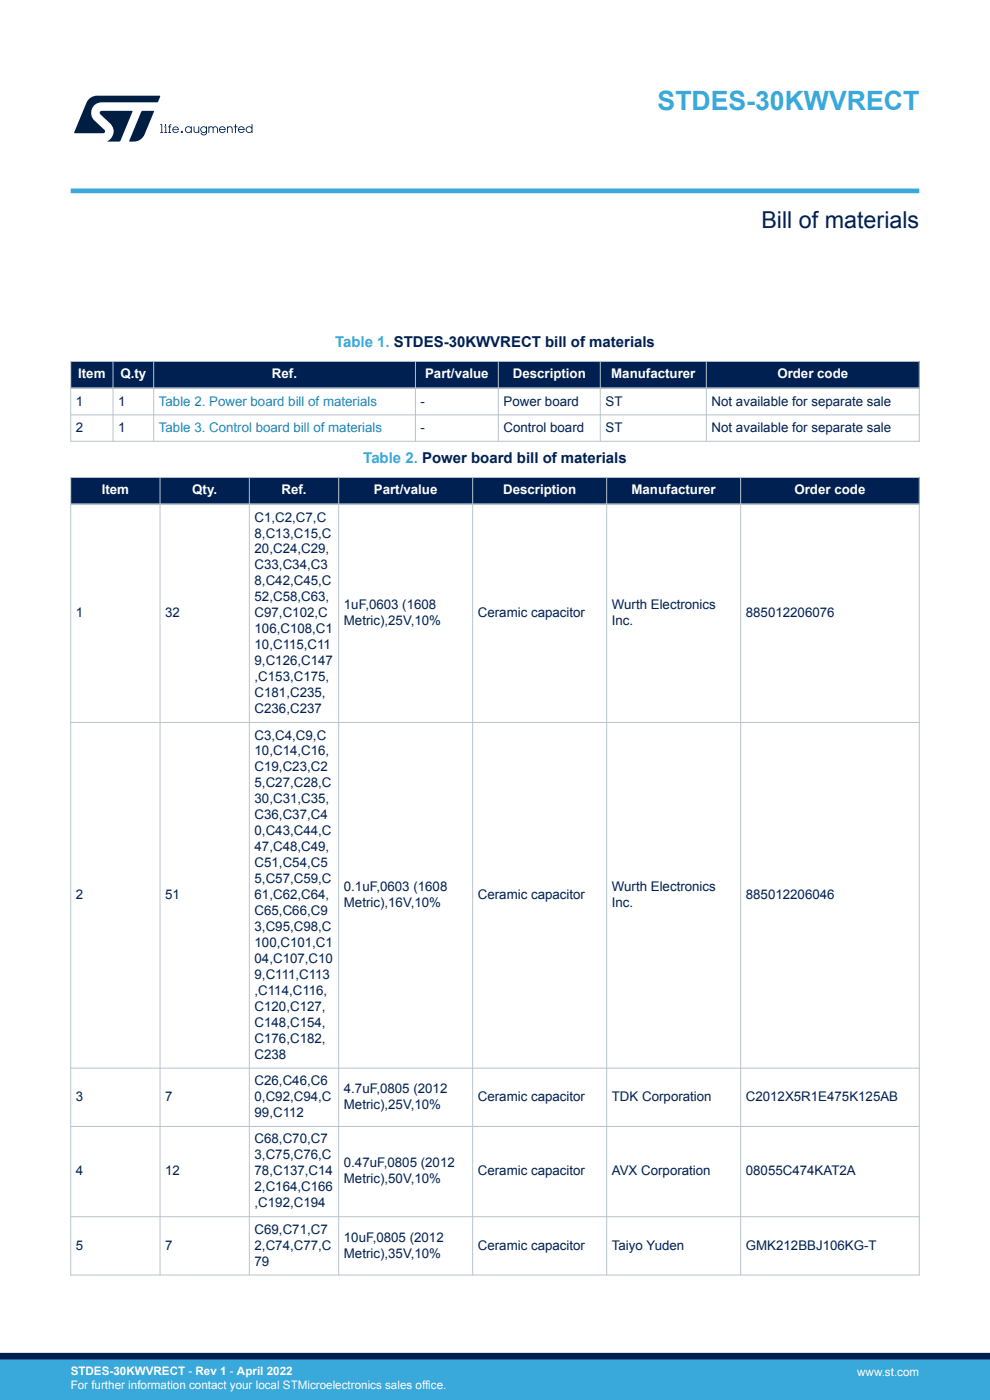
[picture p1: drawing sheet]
<svg xmlns="http://www.w3.org/2000/svg" width="210mm" height="297mm" viewBox="0 0 210 297" stroke-linecap="round" stroke-linejoin="round" font-family="sans-serif">
<defs><g id="words">
<text font-size="5.6" fill="#39a9dc" x="139.5" y="23.4">STDES-30KWVRECT</text>
<text font-size="4.9" fill="#002052" x="161.5" y="48.4">Bill of materials</text>
<g font-size="3.2" fill="#39a9dc">
<text x="71.1" y="73.7">Table 1. STDES-30KWVRECT bill of materials</text>
<text x="77.1" y="98.3">Table 2. Power board bill of materials</text>
</g>
<g font-size="2.8" fill="#fff">
<text x="16.6" y="80.3">Item</text>
<text x="25.5" y="80.3">Q.ty</text>
<text x="57.7" y="80.3">Ref.</text>
<text x="90.2" y="80.3">Part/value</text>
<text x="108.8" y="80.3">Description</text>
<text x="129.6" y="80.3">Manufacturer</text>
<text x="164.9" y="80.3">Order code</text>
<text x="21.6" y="104.9">Item</text>
<text x="40.8" y="104.9">Qty.</text>
<text x="59.7" y="104.9">Ref.</text>
<text x="79.3" y="104.9">Part/value</text>
<text x="106.7" y="104.9">Description</text>
<text x="134" y="104.9">Manufacturer</text>
<text x="168.5" y="104.9">Order code</text>
</g>
<g font-size="2.8" fill="#002052">
<text x="16.1" y="86">1</text>
<text x="25.1" y="86">1</text>
<text x="89.2" y="86">-</text>
<text x="106.8" y="86">Power board</text>
<text x="128.4" y="86">ST</text>
<text x="150.9" y="86">Not available for separate sale</text>
<text x="16.1" y="91.6">2</text>
<text x="25.1" y="91.6">1</text>
<text x="89.2" y="91.6">-</text>
<text x="106.8" y="91.6">Control board</text>
<text x="128.4" y="91.6">ST</text>
<text x="150.9" y="91.6">Not available for separate sale</text>
<text x="54" y="110.6">C1,C2,C7,C</text>
<text x="54" y="114">8,C13,C15,C</text>
<text x="54" y="117.4">20,C24,C29,</text>
<text x="54" y="120.8">C33,C34,C3</text>
<text x="54" y="124.2">8,C42,C45,C</text>
<text x="16.1" y="131">1</text>
<text x="35.1" y="131">32</text>
<text x="54" y="127.6">52,C58,C63,</text>
<text x="54" y="131">C97,C102,C</text>
<text x="72.9" y="129.3">1uF,0603 (1608</text>
<text x="101.4" y="131">Ceramic capacitor</text>
<text x="129.8" y="129.3">Wurth Electronics</text>
<text x="158.2" y="131">885012206076</text>
<text x="54" y="134.4">106,C108,C1</text>
<text x="54" y="137.7">10,C115,C11</text>
<text x="72.9" y="132.7">Metric),25V,10%</text>
<text x="129.8" y="132.7">Inc.</text>
<text x="54" y="141.1">9,C126,C147</text>
<text x="54" y="144.5">,C153,C175,</text>
<text x="54" y="147.9">C181,C235,</text>
<text x="54" y="151.3">C236,C237</text>
<text x="54" y="156.9">C3,C4,C9,C</text>
<text x="54" y="160.3">10,C14,C16,</text>
<text x="54" y="163.7">C19,C23,C2</text>
<text x="54" y="167">5,C27,C28,C</text>
<text x="54" y="170.4">30,C31,C35,</text>
<text x="54" y="173.8">C36,C37,C4</text>
<text x="54" y="177.2">0,C43,C44,C</text>
<text x="54" y="180.6">47,C48,C49,</text>
<text x="54" y="184">C51,C54,C5</text>
<text x="16.1" y="190.7">2</text>
<text x="35.1" y="190.7">51</text>
<text x="54" y="187.4">5,C57,C59,C</text>
<text x="54" y="190.7">61,C62,C64,</text>
<text x="72.9" y="189.1">0.1uF,0603 (1608</text>
<text x="101.4" y="190.7">Ceramic capacitor</text>
<text x="129.8" y="189.1">Wurth Electronics</text>
<text x="158.2" y="190.7">885012206046</text>
<text x="54" y="194.1">C65,C66,C9</text>
<text x="54" y="197.5">3,C95,C98,C</text>
<text x="72.9" y="192.4">Metric),16V,10%</text>
<text x="129.8" y="192.4">Inc.</text>
<text x="54" y="200.9">100,C101,C1</text>
<text x="54" y="204.3">04,C107,C10</text>
<text x="54" y="207.7">9,C111,C113</text>
<text x="54" y="211.1">,C114,C116,</text>
<text x="54" y="214.5">C120,C127,</text>
<text x="54" y="217.8">C148,C154,</text>
<text x="54" y="221.2">C176,C182,</text>
<text x="54" y="224.6">C238</text>
<text x="16.1" y="233.6">3</text>
<text x="35.1" y="233.6">7</text>
<text x="54" y="230.2">C26,C46,C6</text>
<text x="54" y="233.6">0,C92,C94,C</text>
<text x="72.9" y="231.9">4.7uF,0805 (2012</text>
<text x="101.4" y="233.6">Ceramic capacitor</text>
<text x="129.8" y="233.6">TDK Corporation</text>
<text x="158.2" y="233.6">C2012X5R1E475K125AB</text>
<text x="54" y="237">99,C112</text>
<text x="72.9" y="235.3">Metric),25V,10%</text>
<text x="54" y="242.6">C68,C70,C7</text>
<text x="54" y="246">3,C75,C76,C</text>
<text x="16.1" y="249.4">4</text>
<text x="35.1" y="249.4">12</text>
<text x="54" y="249.4">78,C137,C14</text>
<text x="72.9" y="247.7">0.47uF,0805 (2012</text>
<text x="72.9" y="251.1">Metric),50V,10%</text>
<text x="101.4" y="249.4">Ceramic capacitor</text>
<text x="129.8" y="249.4">AVX Corporation</text>
<text x="158.2" y="249.4">08055C474KAT2A</text>
<text x="54" y="252.7">2,C164,C166</text>
<text x="54" y="256.1">,C192,C194</text>
<text x="54" y="261.7">C69,C71,C7</text>
<text x="72.9" y="263.4">10uF,0805 (2012</text>
<text x="16.1" y="265.1">5</text>
<text x="35.1" y="265.1">7</text>
<text x="54" y="265.1">2,C74,C77,C</text>
<text x="54" y="268.5">79</text>
<text x="72.9" y="266.8">Metric),35V,10%</text>
<text x="101.4" y="265.1">Ceramic capacitor</text>
<text x="129.8" y="265.1">Taiyo Yuden</text>
<text x="158.2" y="265.1">GMK212BBJ106KG-T</text>
</g>
<g font-size="2.8" fill="#1f81af">
<text x="33.7" y="86">Table 2. Power board bill of materials</text>
<text x="33.7" y="91.6">Table 3. Control board bill of materials</text>
</g>
<g font-size="2.5" fill="#fff">
<text x="15" y="291.6">STDES-30KWVRECT - Rev 1 - April 2022</text>
<text x="181.8" y="291.9">www.st.com</text>
<text x="15" y="294.6">For further information contact your local STMicroelectronics sales office.</text>
</g>
</g></defs>
<g fill="#002052">
<path d="M15 76.7h180v5.6h-180z" fill-rule="evenodd"/>
<path d="M15 76.7h180v5.6h-180z" fill-rule="evenodd"/>
</g>
<path d="M14.9 76.7h180.2M15 76.6v17.1M24 76.6v17.1M32.6 76.6v17.1M88.1 76.6v17.1M105.7 76.6v17.1M127.3 76.6v17.1M149.8 76.6v17.1M195 76.6v17.1M14.9 88h180.2M14.9 93.6h180.2" fill="none" stroke="#b9c4ca" stroke-width=".21"/>
<path d="M14.9 82.3h180.2" fill="none" stroke="#b9c4ca" stroke-width=".35"/>
<g fill="#002052">
<path d="M15 101.3h180v5.7h-180z" fill-rule="evenodd"/>
<path d="M15 101.3h180v5.7h-180z" fill-rule="evenodd"/>
</g>
<g fill="none" stroke="#b9c4ca" stroke-width=".21">
<path d="M14.9 101.3h180.2M15 101.2v169.4M33.9 101.2v169.4M52.9 101.2v169.4M71.8 101.2v169.4M100.3 101.2v169.4M128.7 101.2v169.4M157.1 101.2v169.4M195 101.2v169.4M14.9 153.3h180.2M14.9 226.6h180.2M14.9 239h180.2"/>
<path d="M14.9 258.1h180.2M14.9 270.5h180.2"/>
</g>
<path d="M14.9 107h180.2" fill="none" stroke="#b9c4ca" stroke-width=".35"/>
<path d="M15 40.5h180" fill="none" stroke="#39a9dc" stroke-width="1"/>
<g fill="#001e41">
<path d="M18.9 21a2.45 2.45 0 0 1 1.7-.7h13.2l.2 .1-.6 1.3h-11.7a2.24 2.24 0 0 0-2.2 1.3 2.24 2.24 0 0 0 .4 2.5l2.2 2 .2 .3-.2 .4h-6.3l2.6-6.4z"/>
<path d="M30 23.6l2.5-.1 .2 .1-2 4.9a2.6 2.6 0 0 1-3.3 1.4z"/>
<path d="M21.4 23.6l6.6-.1 .1 .2-2.6 6.2-2.8 .1a2.37 2.37 0 0 0 .7-3.8l-2.1-1.9-.1-.3z"/>
<path d="M41.1 26.8h.1v.8a.42 .42 0 0 0 .5 .5 .42 .42 0 0 0 .4-.6v-.7h.2v1.4h-.2v-.2a.57 .57 0 0 1-.7 .2 .57 .57 0 0 1-.3-.6z"/>
<path d="M44.2 26.8h.2v.2l.5-.2 .3 .2 .5-.2a.54 .54 0 0 1 .5 .6v.8h-.2v-.8a.37 .37 0 0 0-.3-.4 .37 .37 0 0 0-.4 .4v.8h-.2v-.8a.37 .37 0 0 0-.3-.4 .37 .37 0 0 0-.4 .4v.8h-.2z"/>
<path d="M48.1 26.8h.2v.2a.59 .59 0 0 1 .7-.2 .59 .59 0 0 1 .4 .6v.8h-.2v-.8a.42 .42 0 0 0-.5-.4 .42 .42 0 0 0-.4 .4v.8h-.2z"/>
<path d="M49.9 26.3h.1v.5h.4v.2h-.4v1.2h-.1v-1.2h-.3v-.2h.3z"/>
<path d="M35 26.3h.2v.3h-.2z"/>
<path d="M34 26.3h.4v1.7h.2v.2h-.6v-.2h.2v-1.5h-.2z"/>
<path d="M34.9 26.8h.4v1.2h.2v.2h-.6v-.2h.2v-1h-.2z"/>
<path d="M36 26.4l.3-.1-.2 .5h.2v.2h-.2v1h.2v.2h-.6v-.2h.2v-1h-.2v-.2h.2z"/>
<path d="M39.4 27.5a.55 .55 0 0 1 1.1 0 .55 .55 0 0 1-1.1 0zM39.4 27a.72 .72 0 0 0 .1 1 .72 .72 0 0 0 1 0v.2h.2v-1.4h-.2v.2l-.5-.2z"/>
<path d="M42.7 27.5a.54 .54 0 0 1 1 0 .54 .54 0 0 1-1 0zM42.7 27a.71 .71 0 0 0 0 1 .71 .71 0 0 0 1 0 .51 .51 0 0 1-.4 .5 .51 .51 0 0 1-.6-.3h-.2a.7 .7 0 0 0 .8 .5 .7 .7 0 0 0 .6-.7v-1.2h-.2v.2l-.5-.2z"/>
<path d="M46.8 27.2a.52 .52 0 0 1 .5-.2 .52 .52 0 0 1 .4 .4h-1.1zM46.7 27a.72 .72 0 0 0 .1 1.1 .72 .72 0 0 0 1-.4h-.2a.52 .52 0 0 1-.5 .3 .52 .52 0 0 1-.5-.4h1.3a.72 .72 0 0 0-.4-.7 .72 .72 0 0 0-.8 .1z"/>
<path d="M50.8 27.2a.52 .52 0 0 1 .5-.2 .52 .52 0 0 1 .4 .4h-1zM50.7 27a.72 .72 0 0 0 .1 1.1 .72 .72 0 0 0 1.1-.4h-.2a.52 .52 0 0 1-.6 .3 .52 .52 0 0 1-.4-.4h1.2a.72 .72 0 0 0-.4-.7 .72 .72 0 0 0-.8 .1z"/>
<path d="M52.3 27.5a.55 .55 0 0 1 1.1 0 .55 .55 0 0 1-1.1 0zM52.3 27a.72 .72 0 0 0 0 1 .72 .72 0 0 0 1.1 0v.2h.2v-1.9h-.2v.7l-.6-.2z"/>
<path d="M36.8 27.2a.52 .52 0 0 1 .6-.2 .52 .52 0 0 1 .4 .4h-1.1zM36.8 27a.7 .7 0 0 0 .1 1.1 .7 .7 0 0 0 1-.3l-.3 .1a.52 .52 0 0 1-.9-.3l1.3-.1a.7 .7 0 0 0-.5-.6 .7 .7 0 0 0-.7 .1z"/>
<circle cx="38.6" cy="28" r=".24"/>
</g>
<g fill="#39a9dc">
<path d="M0 288.4h210v8.6h-210z" fill-rule="evenodd"/>
<path d="M-.1 288.4h210.2v6.9h-210.2z" fill-rule="evenodd"/>
</g>
<path d="M0 287.7h210" fill="none" stroke="#002052" stroke-width="1.4"/>
<use href="#words"/>
</svg>
